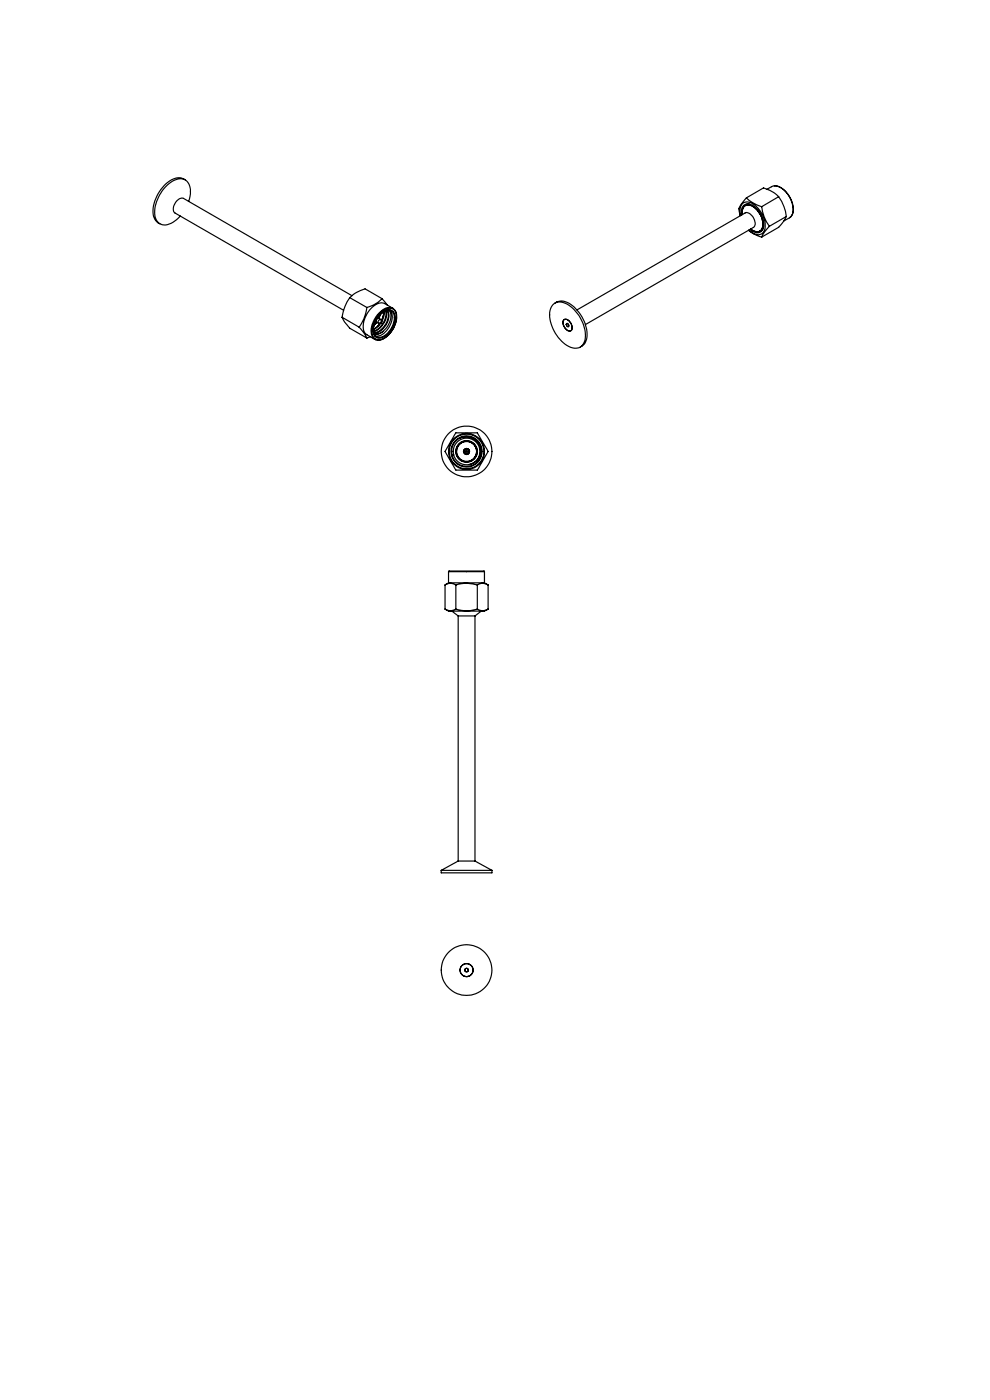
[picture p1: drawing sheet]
<svg xmlns="http://www.w3.org/2000/svg" width="210mm" height="297mm" viewBox="0 0 210 297" stroke-linecap="round" stroke-linejoin="round" font-family="sans-serif">
<g fill="none" stroke="#000" stroke-width=".25">
<path d="M39.3 38.2a2.88 2.88 0 0 0-3.7 .5 8.1 8.1 0 0 0-3 7.2l.5 .9 .8 .7M164.3 39.4a4.5 4.5 0 0 1 3.8 3.7 2.85 2.85 0 0 1-.5 3M40 42.8a3.9 3.9 0 0 0-.8-4.7 4.1 4.1 0 0 0-4.4 1.9 7.2 7.2 0 0 0-1.7 6.4 2.16 2.16 0 0 0 3.2 1l1.2-.8 .7-.8M157.1 45.8a2.14 2.14 0 0 1 1.1-2.9 4.3 4.3 0 0 1 3.8 3.2 2.86 2.86 0 0 1-.5 3.6 2.51 2.51 0 0 1-2.6-.9M157.3 45.6a1.65 1.65 0 0 1 1.4-2.4 4.6 4.6 0 0 1 3.1 5.4 1.39 1.39 0 0 1-2.2 .5l-.5-.4M157.4 45.5a1.49 1.49 0 0 1 1.5-2 4.3 4.3 0 0 1 2.8 5 1.49 1.49 0 0 1-2.5 .1 1.62 1.62 0 0 0 2.3 .1 3.9 3.9 0 0 0-1.1-4.4 1.66 1.66 0 0 0-2.8-.2l-.2 .6 .1 .8M158.3 42l-1 1.2a2.1 2.1 0 0 0-.3 2.6M158.3 42l1.3 1 2 .8M158.5 43.4h-.1M158.6 43.3l-.5 .3M158.8 48.9l1 .7 1.8 .7M158.9 43.3l-.4 .1-.5 .3"/>
<path d="M161.6 43.8a8.9 8.9 0 0 0 1.6 4.2M161.6 48.8h.1M161.7 48.8l-.5 .2M161.9 48.4l-.3 .5-.5 .2M162.7 40.1a2.43 2.43 0 0 1 2-.6 5.3 5.3 0 0 1 3.4 5.9l-.5 .7M163.2 48l-1 1.2-.6 1.1M165.2 41.7l1.1 2.1 .5 2.1M165.2 41.7a7.4 7.4 0 0 0-3.2-1.8l-3.7 2.1M165.2 41.7l-3.6 2.1M166.8 45.9l-.5 .9-1.1 1.4-3.6 2.1M166.8 45.9l-3.6 2.1M167.6 46.1l-1.3 .8"/>
<path d="M72.6 67.3l.5 1 1.1 1.3 3.6 2.1M72.6 67.3l3.6 2.1M74.2 63.1l-1 1.8-.6 2.4M74.2 63.1l1.5-1.1 1.7-.7 3.6 2.1M74.2 63.1l3.6 2.1M74.6 62.7l-35.7-20.6a2.12 2.12 0 0 0-1.9 3l35.9 20.7M76.2 69.4l1 1.2 .6 1.1M77.8 65.2l-.6 2.4-1 1.8M78.6 71.4l-.8 .3M79.5 72l.3 .1M79.6 71.2l.2 .2M79.7 68.2l.6 .4"/>
<path d="M79.9 68.3l-.5 .5M79.9 68.4l-.5 .5M80.1 67.4l.7 .4M80.5 66.9l-.1 .7 .1-.7M80.5 66.5a2.68 2.68 0 0 1 2.9-1 2.51 2.51 0 0 1 .5 2.9 5 5 0 0 1-3.4 3.7 1.7 1.7 0 0 1-1.6-2.3l.8-2.1zM80.6 66.8l-.2 .8M80.6 66.7a1.98 1.98 0 0 1 2.9-.6 4 4 0 0 1-1.1 4.7 2.26 2.26 0 0 1-2.5 .8 2.55 2.55 0 0 1-.3-3.2zM80.8 68.6l-.6 .6-1 .7 1.1-.8 .3-.5-.6 .7M80.8 68.3h.2l-.1 .2h-.1zM81 68.3l-.2-.5a.43 .43 0 0 0-.5 .2 .43 .43 0 0 0 .1 .6l.4-.1M81 63.4a6.8 6.8 0 0 1-3.2 1.8M81 63.4l1.1 1.3"/>
<path d="M81.2 70.3a1.58 1.58 0 0 1-1.9 .4M81.2 70.3l-.4 .3a1.51 1.51 0 0 1-1.5 .2M81.3 67l-.4 1M81.4 66.2v.6l-.5 1.2M81.5 66.1a3.1 3.1 0 0 1-.5 2.1M81.8 65.9a3.9 3.9 0 0 1-2.6 4.4M81.9 65.9a3.9 3.9 0 0 1-2.7 4.4M82.1 65.9a3.1 3.1 0 0 1-.9 3.7 2.54 2.54 0 0 1-2 1M82.1 65.9a2.52 2.52 0 0 1-.2 3.1l-.4 .4a2.46 2.46 0 0 1-2.2 1.2M82.4 65.8a2.98 2.98 0 0 1-.4 3.7l-.8 .8M82.8 65.8a3.1 3.1 0 0 1-.3 3.7 3.1 3.1 0 0 1-2.9 1.8M82.9 65.9a2.02 2.02 0 0 1 .6 2.6 3.8 3.8 0 0 1-3.3 3.1l-.4-.2"/>
<path d="M83 65.9a2.19 2.19 0 0 0-2.5 1.1 3.9 3.9 0 0 0-1.1 4l.4 .4M83.3 65.4a2.78 2.78 0 0 1 .5 3.5 5 5 0 0 1-3.3 3.3l-1-.2M83.3 65.4l-1.7-1a3.1 3.1 0 0 0-3.5 1.8 4.3 4.3 0 0 0-.7 4.5l2.1 1.3M83.3 65.4a2.55 2.55 0 0 0-3 1.1 4.9 4.9 0 0 0-1.3 5l.5 .5M117.3 64.6a2.57 2.57 0 0 1 3.4 .2 8.1 8.1 0 0 1 3.4 7.4 2.14 2.14 0 0 1-3.4 1.3 8.1 8.1 0 0 1-4-7.6zM117.7 64.3a2.88 2.88 0 0 1 3.7 .5 7.9 7.9 0 0 1 3 7.2l-.4 1-.9 .6M119.6 67.9a1.46 1.46 0 0 1 1.8 1.7 .67 .67 0 0 1-.6 .7 .67 .67 0 0 1-.7-.5 1.64 1.64 0 0 1-.5-1.9zM120.2 68.6a.34 .34 0 0 1 .4 .3 .34 .34 0 0 1-.2 .4l-.2-.2zM122.4 65.8l35.6-20.6a1.94 1.94 0 0 1 2.1 1.8l.1 .6-.4 .7-35.6 20.6M95.8 95.8h.3M96.1 95.8a2.84 2.84 0 0 1 2.7-2.9 2.84 2.84 0 0 1 3 2.5 2.84 2.84 0 0 1-2.3 3.2M96.1 95.8l.1 .6"/>
<path d="M96.2 96.4l-.3 .1M96.2 96.4l.1 .2M96.7 91.8h4.5l2.1 3.4 .2 .6-2.3 3.9h-4.5l-1.1-1.8-1.2-2.1zM97.5 93a2.98 2.98 0 0 1 3.9 .8 2.98 2.98 0 0 1-.5 4 2.98 2.98 0 0 1-4-.1l-.7-1.3M94.4 129.2a2.16 2.16 0 0 0 2.3 0M94.4 129.2l.7 .4h7.7l.7-.4M94.4 124.1a2.04 2.04 0 0 1 2.3 0M94.4 124.1v5.1M95.1 121.3l.1-.2h7.5l.1 .2M95.1 123.6h7.7M95.1 121.3h7.7M95.1 123.6l-.7 .5"/>
<path d="M95.1 121.3v2.3M95.8 129.6l1.4 1.1M96.7 129.2a7.5 7.5 0 0 0 4.5 0M96.7 124.1l1.2-.3a7.6 7.6 0 0 1 3.3 .3M96.7 124.1v5.1M97.2 130.7h3.6M97.2 130.7v52M100.8 130.7v52M101.2 129.2a2.16 2.16 0 0 0 2.3 0M101.2 124.1l.6-.3a2.05 2.05 0 0 1 1.7 .3M101.2 124.1v5.1M102.1 129.6l-1.3 1.1"/>
<path d="M102.8 123.6l.7 .5M102.8 121.3v2.3M103.5 124.1v5.1M93.6 184.6h10.8M93.6 184.6v.6h10.8v-.6M97.2 182.7h3.6M97.2 182.7l-3.6 1.9M100.8 182.7l3.6 1.9"/>
<circle cx="99" cy="95.8" r="2.29"/>
<circle cx="99" cy="95.8" r="3.2"/>
<circle cx="99" cy="95.8" r="2.12"/>
<circle cx="99" cy="95.8" r=".19"/>
<circle cx="99" cy="95.8" r="2.23"/>
<circle cx="99" cy="95.8" r=".63"/>
<circle cx="99" cy="95.8" r="3.7"/>
<circle cx="99" cy="95.8" r=".46"/>
<circle cx="99" cy="95.8" r="3.3"/>
<circle cx="99" cy="95.8" r="3.8"/>
<circle cx="99" cy="95.8" r="5.4"/>
<circle cx="99" cy="205.8" r="1.38"/>
<circle cx="99" cy="205.8" r="5.4"/>
<circle cx="99" cy="205.8" r=".37"/>
</g>
</svg>
